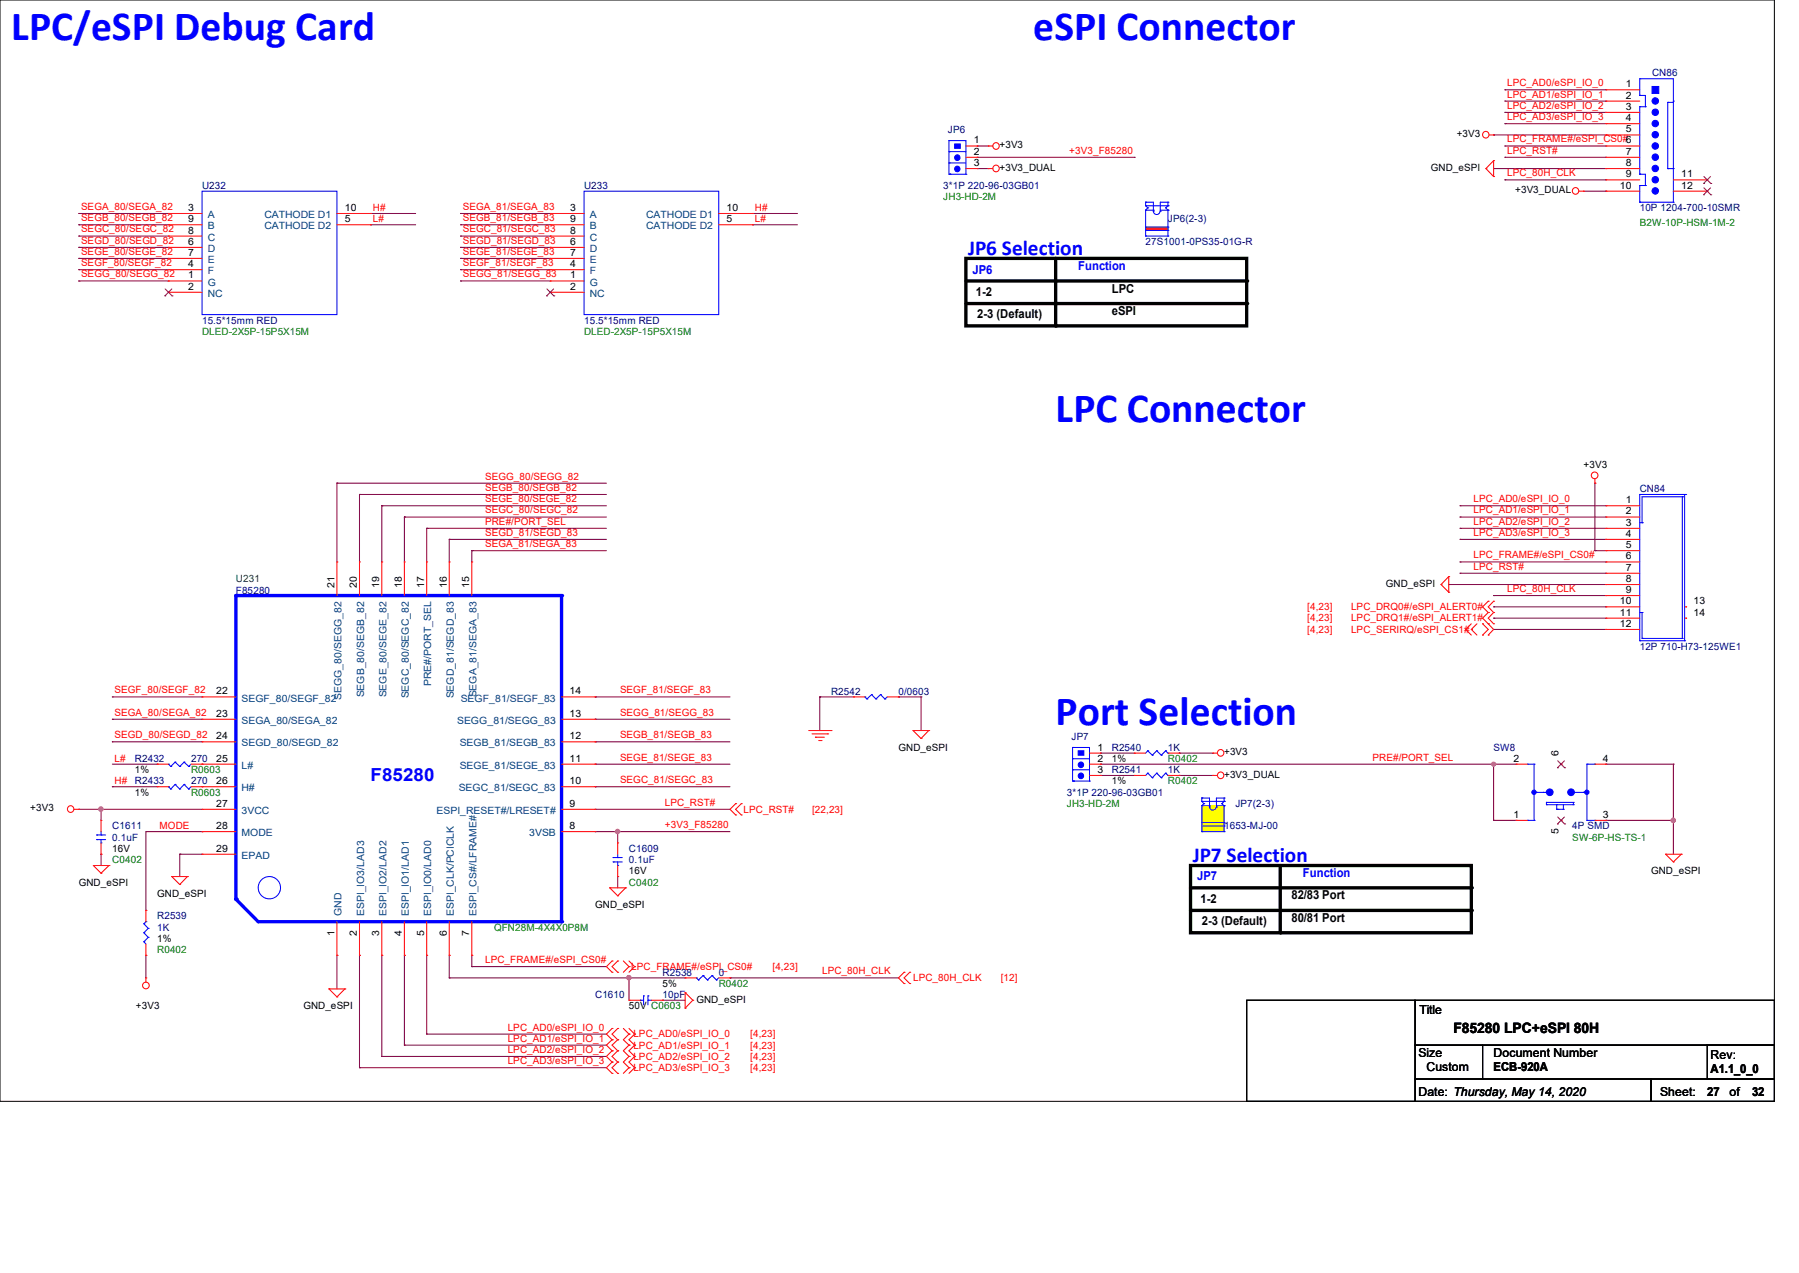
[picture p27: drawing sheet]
<svg xmlns="http://www.w3.org/2000/svg" width="297mm" height="210mm" viewBox="0 0 297 210" stroke-linecap="round" stroke-linejoin="round" font-family="sans-serif">
<defs><g id="words">
<g font-size="6.9" fill="#00f">
<text x="1.9" y="6.5">LPC/eSPI Debug Card</text>
<text x="170.6" y="6.5">eSPI Connector</text>
<text x="174.3" y="69.6">LPC Connector</text>
<text x="174.3" y="119.6">Port Selection</text>
</g>
<g font-size="3.5" fill="#00f">
<text x="159.9" y="42.1">JP6 Selection</text>
<text x="196.9" y="142.2">JP7 Selection</text>
</g>
<text font-size="3" fill="#00f" x="61.2" y="128.8">F85280</text>
<text font-size="2.4" x="239.9" y="170.4">F85280 LPC+eSPI 80H</text>
<g font-size="2" fill="#00f">
<text x="160.6" y="45.1">JP6</text>
<text x="178" y="44.5">Function</text>
<text x="197.7" y="145.2">JP7</text>
<text x="215.1" y="144.7">Function</text>
</g>
<g font-size="2">
<text x="161.1" y="48.8">1-2</text>
<text x="161.3" y="52.5">2-3 (Default)</text>
<text x="183.6" y="48.3">LPC</text>
<text x="183.6" y="52">eSPI</text>
<text x="198.2" y="148.9">1-2</text>
<text x="213.2" y="148.4">82/83 Port</text>
<text x="198.4" y="152.7">2-3 (Default)</text>
<text x="213.2" y="152.1">80/81 Port</text>
<text x="234.4" y="167.3">Title</text>
<text x="234.2" y="174.3">Size</text>
<text x="235.5" y="176.7">Custom</text>
<text x="246.6" y="174.3">Document Number</text>
<text x="246.6" y="176.7">ECB-920A</text>
<text x="282.4" y="174.7">Rev:</text>
<text x="282.4" y="177">A1.1_0_0</text>
<text x="234.2" y="180.9">Date: Thursday, May 14, 2020</text>
<text x="274.1" y="180.9">Sheet:</text>
<text x="281.9" y="180.9">27</text>
<text x="285.5" y="180.8">of</text>
<text x="289.3" y="180.9">32</text>
</g>
<g font-size="1.7" fill="#f00">
<text x="248.8" y="14.2">LPC_AD0/eSPI_IO_0</text>
<text x="248.8" y="16.1">LPC_AD1/eSPI_IO_1</text>
<text x="248.8" y="17.9">LPC_AD2/eSPI_IO_2</text>
<text x="248.8" y="19.8">LPC_AD3/eSPI_IO_3</text>
<text x="248.8" y="23.5">LPC_FRAME#/eSPI_CS0#6</text>
<text x="176.5" y="25.4">+3V3_F85280</text>
<text x="248.8" y="25.4">LPC_RST#</text>
<text x="248.8" y="29.1">LPC_80H_CLK</text>
<text x="13.4" y="34.6">SEGA_80/SEGA_82</text>
<text x="61.6" y="34.8">H#</text>
<text x="76.4" y="34.6">SEGA_81/SEGA_83</text>
<text x="124.6" y="34.8">H#</text>
<text x="13.4" y="36.5">SEGB_80/SEGB_82</text>
<text x="13.4" y="38.4">SEGC_80/SEGC_82</text>
<text x="13.4" y="40.2">SEGD_80/SEGD_82</text>
<text x="61.6" y="36.7">L#</text>
<text x="76.4" y="36.5">SEGB_81/SEGB_83</text>
<text x="76.4" y="38.4">SEGC_81/SEGC_83</text>
<text x="76.4" y="40.2">SEGD_81/SEGD_83</text>
<text x="124.6" y="36.7">L#</text>
<text x="13.4" y="43.9">SEGF_80/SEGF_82</text>
<text x="13.4" y="42">SEGE_80/SEGE_82</text>
<text x="13.4" y="45.8">SEGG_80/SEGG_82</text>
<text x="76.4" y="43.9">SEGF_81/SEGF_83</text>
<text x="76.4" y="42">SEGE_81/SEGE_83</text>
<text x="76.4" y="45.8">SEGG_81/SEGG_83</text>
<text x="80.1" y="81">SEGB_80/SEGB_82</text>
<text x="80.1" y="82.8">SEGE_80/SEGE_82</text>
<text x="80.1" y="79.1">SEGG_80/SEGG_82</text>
<text x="243.3" y="82.8">LPC_AD0/eSPI_IO_0</text>
<text x="80.1" y="84.7">SEGC_80/SEGC_82</text>
<text x="80.1" y="88.4">SEGD_81/SEGD_83</text>
<text x="80.1" y="86.6">PRE#/PORT_SEL</text>
<text x="243.3" y="84.7">LPC_AD1/eSPI_IO_1</text>
<text x="243.3" y="86.6">LPC_AD2/eSPI_IO_2</text>
<text x="243.3" y="88.4">LPC_AD3/eSPI_IO_3</text>
<text x="80.1" y="90.3">SEGA_81/SEGA_83</text>
<text x="243.3" y="92.1">LPC_FRAME#/eSPI_CS0#</text>
<text x="243.3" y="94">LPC_RST#</text>
<text x="215.8" y="100.7">[4,23]</text>
<text x="223.1" y="100.7">LPC_DRQ0#/eSPI_ALERT0#</text>
<text x="248.8" y="97.7">LPC_80H_CLK</text>
<text x="215.8" y="102.5">[4,23]</text>
<text x="215.8" y="104.4">[4,23]</text>
<text x="223.1" y="102.5">LPC_DRQ1#/eSPI_ALERT1#</text>
<text x="223.1" y="104.4">LPC_SERIRQ/eSPI_CS1#</text>
<text x="18.9" y="114.4">SEGF_80/SEGF_82</text>
<text x="18.9" y="118.1">SEGA_80/SEGA_82</text>
<text x="102.4" y="114.4">SEGF_81/SEGF_83</text>
<text x="102.4" y="118.1">SEGG_81/SEGG_83</text>
<text x="18.9" y="121.8">SEGD_80/SEGD_82</text>
<text x="18.9" y="125.7">L#</text>
<text x="102.4" y="121.8">SEGB_81/SEGB_83</text>
<text x="102.4" y="125.5">SEGE_81/SEGE_83</text>
<text x="226.6" y="125.5">PRE#/PORT_SEL</text>
<text x="18.9" y="129.4">H#</text>
<text x="102.4" y="129.2">SEGC_81/SEGC_83</text>
<text x="26.3" y="136.8">MODE</text>
<text x="109.8" y="136.6">+3V3_F85280</text>
<text x="109.8" y="132.9">LPC_RST#</text>
<text x="122.8" y="134.1">LPC_RST#</text>
<text x="134.1" y="134.1">[22,23]</text>
<text x="80.1" y="158.9">LPC_FRAME#/eSPI_CS0#</text>
<text x="104.2" y="160">LPC_FRAME#/eSPI_CS0#</text>
<text x="127.6" y="160">[4,23]</text>
<text x="135.7" y="160.7">LPC_80H_CLK</text>
<text x="150.7" y="161.9">LPC_80H_CLK</text>
<text x="165.2" y="161.9">[12]</text>
<text x="83.8" y="170">LPC_AD0/eSPI_IO_0</text>
<text x="83.8" y="171.8">LPC_AD1/eSPI_IO_1</text>
<text x="83.8" y="173.7">LPC_AD2/eSPI_IO_2</text>
<text x="104.6" y="171.2">LPC_AD0/eSPI_IO_0</text>
<text x="104.6" y="173">LPC_AD1/eSPI_IO_1</text>
<text x="123.9" y="171.2">[4,23]</text>
<text x="123.9" y="173">[4,23]</text>
<text x="83.8" y="175.6">LPC_AD3/eSPI_IO_3</text>
<text x="104.6" y="174.8">LPC_AD2/eSPI_IO_2</text>
<text x="104.6" y="176.7">LPC_AD3/eSPI_IO_3</text>
<text x="123.9" y="174.8">[4,23]</text>
<text x="123.9" y="176.7">[4,23]</text>
</g>
<g font-size="1.7">
<text x="268.4" y="14.4">1</text>
<text x="268.4" y="16.3">2</text>
<text x="160.8" y="23.7">1</text>
<text x="240.5" y="22.6">+3V3</text>
<text x="268.4" y="18.1">3</text>
<text x="268.4" y="20">4</text>
<text x="268.4" y="21.8">5</text>
<text x="160.8" y="25.5">2</text>
<text x="160.8" y="27.4">3</text>
<text x="165" y="24.5">+3V3</text>
<text x="165" y="28.2">+3V3_DUAL</text>
<text x="236.2" y="28.2">GND_eSPI</text>
<text x="268.4" y="25.5">7</text>
<text x="268.4" y="27.4">8</text>
<text x="268.4" y="29.3">9</text>
<text x="277.6" y="29.3">11</text>
<text x="31.1" y="34.8">3</text>
<text x="56.9" y="34.8">10</text>
<text x="94.1" y="34.8">3</text>
<text x="120" y="34.8">10</text>
<text x="250.1" y="31.9">+3V3_DUAL</text>
<text x="267.5" y="31.1">10</text>
<text x="277.6" y="31.1">12</text>
<text x="31.1" y="36.7">9</text>
<text x="31.1" y="38.5">8</text>
<text x="31.1" y="40.4">6</text>
<text x="56.9" y="36.7">5</text>
<text x="94.1" y="36.7">9</text>
<text x="94.1" y="38.5">8</text>
<text x="94.1" y="40.4">6</text>
<text x="120" y="36.7">5</text>
<text x="31.1" y="42.2">7</text>
<text x="31.1" y="44.1">4</text>
<text x="31.1" y="45.9">1</text>
<text x="31.1" y="47.8">2</text>
<text x="94.1" y="42.2">7</text>
<text x="94.1" y="44.1">4</text>
<text x="94.1" y="45.9">1</text>
<text x="94.1" y="47.8">2</text>
<text x="261.4" y="77.1">+3V3</text>
<text x="268.4" y="83">1</text>
<text x="268.4" y="86.7">3</text>
<text x="268.4" y="88.6">4</text>
<text x="268.4" y="84.9">2</text>
<text x="268.4" y="90.4">5</text>
<text x="268.4" y="94.1">7</text>
<text x="268.4" y="92.3">6</text>
<text x="55.2" y="96.9" transform="rotate(-90 55.2 96.9)">21</text>
<text x="58.9" y="96.9" transform="rotate(-90 58.9 96.9)">20</text>
<text x="62.6" y="96.9" transform="rotate(-90 62.6 96.9)">19</text>
<text x="66.3" y="96.9" transform="rotate(-90 66.3 96.9)">18</text>
<text x="70" y="96.9" transform="rotate(-90 70 96.9)">17</text>
<text x="73.7" y="96.9" transform="rotate(-90 73.7 96.9)">16</text>
<text x="77.5" y="96.9" transform="rotate(-90 77.5 96.9)">15</text>
<text x="228.8" y="96.8">GND_eSPI</text>
<text x="267.5" y="99.7">10</text>
<text x="267.5" y="101.6">11</text>
<text x="268.4" y="97.8">9</text>
<text x="268.4" y="96">8</text>
<text x="279.6" y="99.7">13</text>
<text x="279.6" y="101.6">14</text>
<text x="267.5" y="103.4">12</text>
<text x="35.7" y="114.6">22</text>
<text x="35.7" y="118.2">23</text>
<text x="94" y="118.2">13</text>
<text x="94" y="114.6">14</text>
<text x="35.7" y="122">24</text>
<text x="35.7" y="125.6">25</text>
<text x="94" y="125.6">11</text>
<text x="94" y="122">12</text>
<text x="148.3" y="123.9">GND_eSPI</text>
<text x="181.2" y="123.8">1</text>
<text x="181.2" y="125.6">2</text>
<text x="183.6" y="125.7">1%</text>
<text x="202.1" y="124.6">+3V3</text>
<text x="249.9" y="125.6">2</text>
<text x="257.3" y="124.8" transform="rotate(-90 257.3 124.8)">6</text>
<text x="264.6" y="125.6">4</text>
<text x="22.3" y="127.6">1%</text>
<text x="22.3" y="131.3">1%</text>
<text x="35.7" y="129.4">26</text>
<text x="94" y="129.4">10</text>
<text x="181.2" y="127.5">3</text>
<text x="183.6" y="129.4">1%</text>
<text x="202.1" y="128.3">+3V3_DUAL</text>
<text x="5" y="133.9">+3V3</text>
<text x="35.7" y="133.1">27</text>
<text x="35.7" y="136.8">28</text>
<text x="94" y="136.8">8</text>
<text x="94" y="133.1">9</text>
<text x="249.9" y="134.9">1</text>
<text x="257.3" y="137.6" transform="rotate(-90 257.3 137.6)">5</text>
<text x="264.6" y="134.9">3</text>
<text x="18.5" y="140.5">16V</text>
<text x="35.7" y="140.5">29</text>
<text x="13" y="146.1">GND_eSPI</text>
<text x="25.9" y="148">GND_eSPI</text>
<text x="98.3" y="149.8">GND_eSPI</text>
<text x="103.8" y="144.3">16V</text>
<text x="272.6" y="144.3">GND_eSPI</text>
<text x="25.9" y="155.4">1%</text>
<text x="55.2" y="154.3" transform="rotate(-90 55.2 154.3)">1</text>
<text x="58.9" y="154.3" transform="rotate(-90 58.9 154.3)">2</text>
<text x="62.6" y="154.3" transform="rotate(-90 62.6 154.3)">3</text>
<text x="66.3" y="154.3" transform="rotate(-90 66.3 154.3)">4</text>
<text x="70" y="154.3" transform="rotate(-90 70 154.3)">5</text>
<text x="73.7" y="154.3" transform="rotate(-90 73.7 154.3)">6</text>
<text x="77.5" y="154.3" transform="rotate(-90 77.5 154.3)">7</text>
<text x="22.4" y="166.5">+3V3</text>
<text x="50.1" y="166.5">GND_eSPI</text>
<text x="103.8" y="166.5">50V C0603</text>
<text x="109.4" y="162.8">5%</text>
<text x="115" y="165.4">GND_eSPI</text>
</g>
<g font-size="1.7" fill="#000080">
<text x="272.7" y="12.6">CN86</text>
<text x="156.5" y="21.9">JP6</text>
<text x="33.4" y="31.2">U232</text>
<text x="96.4" y="31.2">U233</text>
<text x="155.7" y="31.2">3*1P 220-96-03GB01</text>
<text x="270.7" y="34.8">10P 1204-700-10SMR</text>
<text x="189.1" y="40.4">27S1001-0PS35-01G-R</text>
<text x="192.8" y="36.7">JP6(2-3)</text>
<text x="33.4" y="53.4">15.5*15mm RED</text>
<text x="96.4" y="53.4">15.5*15mm RED</text>
<text x="270.7" y="81.2">CN84</text>
<text x="38.9" y="97.9">F85280</text>
<text x="270.7" y="107.2">12P 710-H73-125WE1</text>
<text x="137.2" y="114.6">R2542</text>
<text x="148.3" y="114.6">0/0603</text>
<text x="22.3" y="125.7">R2432</text>
<text x="31.5" y="125.7">270</text>
<text x="176.9" y="122">JP7</text>
<text x="183.6" y="123.9">R2540</text>
<text x="192.8" y="123.9">1K</text>
<text x="246.6" y="123.9">SW8</text>
<text x="22.3" y="129.4">R2433</text>
<text x="31.5" y="129.4">270</text>
<text x="176.1" y="131.3">3*1P 220-96-03GB01</text>
<text x="183.6" y="127.6">R2541</text>
<text x="192.8" y="127.6">1K</text>
<text x="18.5" y="136.8">C1611</text>
<text x="202.1" y="136.8">1653-MJ-00</text>
<text x="204" y="133.1">JP7(2-3)</text>
<text x="259.6" y="136.8">4P SMD</text>
<text x="18.5" y="138.7">0.1uF</text>
<text x="103.8" y="140.5">C1609</text>
<text x="103.8" y="142.4">0.1uF</text>
<text x="25.9" y="151.7">R2539</text>
<text x="25.9" y="153.5">1K</text>
<text x="109.4" y="161">R2538</text>
<text x="118.7" y="161">0</text>
<text x="98.3" y="164.6">C1610</text>
<text x="109.4" y="164.6">10pF</text>
</g>
<g font-size="1.7" fill="#004080">
<text x="34.3" y="36">A</text>
<text x="43.6" y="36">CATHODE D1</text>
<text x="97.4" y="36">A</text>
<text x="106.7" y="36">CATHODE D1</text>
<text x="34.3" y="37.8">B</text>
<text x="34.3" y="39.7">C</text>
<text x="34.3" y="41.6">D</text>
<text x="43.6" y="37.8">CATHODE D2</text>
<text x="97.4" y="37.8">B</text>
<text x="97.4" y="39.7">C</text>
<text x="97.4" y="41.6">D</text>
<text x="106.7" y="37.8">CATHODE D2</text>
<text x="34.3" y="43.4">E</text>
<text x="34.3" y="45.3">F</text>
<text x="34.3" y="47.1">G</text>
<text x="97.4" y="43.4">E</text>
<text x="97.4" y="45.3">F</text>
<text x="97.4" y="47.1">G</text>
<text x="34.3" y="49">NC</text>
<text x="97.4" y="49">NC</text>
<text x="71.2" y="113.2" transform="rotate(-90 71.2 113.2)">PRE#/PORT_SEL</text>
<text x="39.9" y="115.7">SEGF_80/SEGF_82</text>
<text x="39.9" y="119.4">SEGA_80/SEGA_82</text>
<text x="56.4" y="115.5" transform="rotate(-90 56.4 115.5)">SEGG_80/SEGG_82</text>
<text x="60.1" y="115.1" transform="rotate(-90 60.1 115.1)">SEGB_80/SEGB_82</text>
<text x="63.8" y="115.1" transform="rotate(-90 63.8 115.1)">SEGE_80/SEGE_82</text>
<text x="67.5" y="115.2" transform="rotate(-90 67.5 115.2)">SEGC_80/SEGC_82</text>
<text x="74.9" y="115.2" transform="rotate(-90 74.9 115.2)">SEGD_81/SEGD_83</text>
<text x="75.5" y="119.4">SEGG_81/SEGG_83</text>
<text x="76.1" y="115.7">SEGF_81/SEGF_83</text>
<text x="78.7" y="115.1" transform="rotate(-90 78.7 115.1)">SEGA_81/SEGA_83</text>
<text x="39.9" y="123.1">SEGD_80/SEGD_82</text>
<text x="75.9" y="123.1">SEGB_81/SEGB_83</text>
<text x="39.9" y="126.8">L#</text>
<text x="39.9" y="130.6">H#</text>
<text x="75.7" y="130.6">SEGC_81/SEGC_83</text>
<text x="75.9" y="126.8">SEGE_81/SEGE_83</text>
<text x="39.9" y="134.3">3VCC</text>
<text x="39.9" y="138">MODE</text>
<text x="72.1" y="134.3">ESPI_RESET#/LRESET#</text>
<text x="87.4" y="138">3VSB</text>
<text x="39.9" y="141.7">EPAD</text>
<text x="56.4" y="151.1" transform="rotate(-90 56.4 151.1)">GND</text>
<text x="60.1" y="151.1" transform="rotate(-90 60.1 151.1)">ESPI_IO3/LAD3</text>
<text x="63.8" y="151.1" transform="rotate(-90 63.8 151.1)">ESPI_IO2/LAD2</text>
<text x="67.5" y="151.1" transform="rotate(-90 67.5 151.1)">ESPI_IO1/LAD1</text>
<text x="71.2" y="151.1" transform="rotate(-90 71.2 151.1)">ESPI_IO0/LAD0</text>
<text x="74.9" y="151.1" transform="rotate(-90 74.9 151.1)">ESPI_CLK/PCICLK</text>
<text x="78.7" y="151.1" transform="rotate(-90 78.7 151.1)">ESPI_CS#/LFRAME#</text>
</g>
<g font-size="1.7" fill="#008000">
<text x="155.7" y="33">JH3-HD-2M</text>
<text x="270.7" y="37.3">B2W-10P-HSM-1M-2</text>
<text x="33.4" y="55.2">DLED-2X5P-15P5X15M</text>
<text x="96.4" y="55.2">DLED-2X5P-15P5X15M</text>
<text x="192.8" y="125.7">R0402</text>
<text x="31.5" y="127.6">R0603</text>
<text x="31.5" y="131.3">R0603</text>
<text x="192.8" y="129.4">R0402</text>
<text x="176.1" y="133.1">JH3-HD-2M</text>
<text x="18.5" y="142.4">C0402</text>
<text x="259.6" y="138.7">SW-6P-HS-TS-1</text>
<text x="103.8" y="146.1">C0402</text>
<text x="81.6" y="153.5">QFN28M-4X4X0P8M</text>
<text x="25.9" y="157.2">R0402</text>
<text x="118.7" y="162.8">R0402</text>
</g>
<text font-size="1.7" fill="#004040" x="38.9" y="96.1">U231</text>
</g></defs>
<path d="M0 0h292.9v181.7h-292.9zM205.8 165h27.8v16.7h-27.8zM233.6 172.4h11.2v5.6h-11.2zM233.6 178h39v3.7h-39zM233.6 165h59.3v7.4h-59.3zM244.8 172.4h48.1v5.6h-48.1zM272.6 178h20.3v3.7h-20.3zM281.9 172.4h11v5.6h-11z" fill="none" stroke="#000" stroke-width=".17"/>
<path d="M159.5 42.6h46.3v11.2h-46.3zM159.5 46.4h46.3M159.5 50.1h46.3M174.3 42.6v11.2M196.6 142.8h46.3v11.1h-46.3zM196.6 146.5h46.3M196.6 150.2h46.3M211.4 142.8v11.1" fill="none" stroke="#000" stroke-width=".55"/>
<g fill="#000">
<circle cx="174.3" cy="53.8" r=".28"/>
<circle cx="205.8" cy="46.4" r=".28"/>
<circle cx="205.8" cy="50.1" r=".28"/>
<circle cx="211.4" cy="153.9" r=".28"/>
<circle cx="242.9" cy="146.5" r=".28"/>
<circle cx="242.9" cy="150.2" r=".28"/>
</g>
<path d="M189.1 37.5h3.7v.5h-3.7z" fill-rule="evenodd" fill="#f00" stroke="#f00" stroke-width=".17"/>
<path d="M198.4 132.9h3.7v4.3h-3.7z" fill-rule="evenodd" fill="#ff0" stroke="#ff0" stroke-width=".17"/>
<g fill="none" stroke="#800040" stroke-width=".17">
<path d="M248.5 14.8h.1M248.5 16.7h.1M248.5 18.5h.1M248.5 14.8h16.6M248.5 16.7h16.6M248.5 18.5h16.6M13 37.1h.1M13 35.2h.1M13 38.9h.1M13 37.1h14.8M13 35.2h14.8M13 38.9h14.8"/>
<path d="M61.2 35.2h.1M61.2 37.1h.1M61.2 37.1h7.4M61.2 35.2h7.4M76 37.1h.1M76 38.9h.1M76 35.2h.1M76 37.1h14.8M76 35.2h14.8M76 38.9h14.8M124.2 37.1h.1M124.2 35.2h.1"/>
<path d="M124.2 37.1h7.5M124.2 35.2h7.5M161.3 27.8h.1M161.3 24.1h.1M161.3 24.1h1.9M161.3 26h26M161.3 27.8h1.9M187.3 26h.1M246.6 22.3h.1M246.6 27.8h.1M246.6 22.3h18.5M246.6 27.8h18.5"/>
<path d="M248.5 20.4h.1M248.5 24.1h.1M248.5 26h.1M248.5 29.7h.1M248.5 20.4h16.6M248.5 24.1h16.6M248.5 26h16.6M248.5 29.7h16.6M261.5 31.5h3.6M265.1 31.5h.1M13 44.5h.1M13 40.8h.1"/>
<path d="M13 42.6h.1M13 46.4h.1M13 44.5h14.8M13 40.8h14.8M13 42.6h14.8M13 46.4h14.8M76 44.5h.1M76 40.8h.1M76 42.6h.1M76 46.4h.1M76 44.5h14.8M76 40.8h14.8"/>
<path d="M76 42.6h14.8M76 46.4h14.8M55.6 79.7h.1M55.6 79.7v13M55.6 79.7h44.5M263.3 79.7h.1M263.3 79.7v11.1M59.4 81.6h.1M59.4 81.6v11.1M59.4 81.6h40.7M63 83.4h.1M63 83.4v9.3"/>
<path d="M63 83.4h37.1M66.8 85.3h.1M66.8 85.3v7.4M66.8 85.3h33.3M70.4 87.2h.1M70.4 87.2v5.5M70.4 87.2h29.7M74.2 89h.1M74.2 89v3.7M74.2 89h25.9M77.9 90.8h.1M77.9 90.8v1.9"/>
<path d="M77.9 90.8h22.2M239.2 96.4h.1M239.2 96.4h25.9M241 92.7h.1M241 94.6h.1M241 83.4h.1M241 85.3h.1M241 87.2h.1M241 89h.1M241 85.3h24.1M241 89h24.1M241 87.2h24.1"/>
<path d="M241 83.4h24.1M241 92.7h24.1M241 94.6h24.1M246.6 98.3h.1M246.6 98.3h18.5M263.3 90.8h.1M263.3 90.8h1.8M18.5 115h.1M18.5 118.7h.1M18.5 115h14.9M18.5 118.7h14.9M98.3 115h.1"/>
<path d="M98.3 118.7h.1M98.3 115h22.2M98.3 118.7h22.2M135.3 115h.1M135.3 115h5.6M135.3 115v5.5M148.3 115h.1M148.3 115h3.8M152.1 115h.1M152.1 115v5.5M246.6 103.8h.1M246.6 100.1h.1"/>
<path d="M246.6 102h.1M246.6 103.8h18.5M246.6 100.1h18.5M246.6 102h18.5M13 133.5h.1M13 133.5h20.4M16.7 133.5h.1M16.7 133.5v1.8M18.5 122.4h.1M18.5 129.8h.1M18.5 122.4h14.9M18.5 126.1h7.5"/>
<path d="M18.5 129.8h7.5M26 126.1h.1M33.4 137.2h.1M33.4 137.2h-9.3v13M98.3 137.2h.1M98.3 133.5h.1M98.3 122.4h.1M98.3 126.1h.1M98.3 129.8h.1M98.3 137.2h22.2M98.3 133.5h22.2M98.3 122.4h22.2"/>
<path d="M98.3 126.1h22.2M98.3 129.8h22.2M102 137.2h.1M102 137.2v1.9M181.7 126.1h.1M181.7 124.2h.1M181.7 127.9h.1M181.7 126.1h68.6M181.7 124.2h5.6M181.7 127.9h5.6M194.7 124.2h.1M194.7 127.9h.1"/>
<path d="M194.7 124.2h5.5M194.7 127.9h5.5M246.6 126.1h.1M246.6 135.3h.1M246.6 135.3h3.7M246.6 126.1v9.2M265.1 126.1h.1M265.1 135.3h.1M265.1 126.1h11.2M265.1 135.3h11.2M276.3 126.1h.1M276.3 135.3h.1"/>
<path d="M276.3 126.1v14.8M16.7 140.9h.1M16.7 140.9v1.9M24.1 150.2h.1M24.1 157.6h.1M24.1 157.6v3.7M29.7 140.9h.1M29.7 140.9v3.7M29.7 140.9h3.7M55.6 157.6h.1M55.6 157.6v5.6M59.4 157.6h.1"/>
<path d="M59.4 157.6v18.5M63 157.6h.1M63 157.6v16.7M66.8 157.6h.1M66.8 157.6v14.8M70.4 157.6h.1M70.4 157.6v13M74.2 157.6h.1M74.2 157.6v3.7M77.9 159.5h.1M77.9 157.6h.1M77.9 159.5h22.2"/>
<path d="M77.9 157.6v1.9M102 144.6h.1M102 144.6v1.9M59.4 176.1h.1M59.4 176.1h40.7M63 174.3h.1M63 174.3h37.1M66.8 172.4h.1M66.8 172.4h33.3M70.4 170.6h.1M70.4 170.6h29.7M74.2 161.3h.1"/>
<path d="M74.2 161.3h38.9M103.8 161.3h.1M103.8 161.3v3.7M109.4 165h.1M109.4 165h3.7M120.5 161.3h.1M120.5 161.3h27.8"/>
</g>
<g fill="#f0f" stroke="#f0f" stroke-width=".17">
<circle cx="102" cy="137.2" r=".36"/>
<circle cx="103.8" cy="161.3" r=".36"/>
<circle cx="16.7" cy="133.5" r=".36"/>
<circle cx="276.2" cy="135.3" r=".36"/>
<circle cx="246.6" cy="126.1" r=".33"/>
</g>
<g fill="none" stroke="#f00" stroke-width=".17">
<path d="M159.5 24.1h1.8M159.5 27.8h1.8M159.5 26h1.8M161.3 24.1h.1M161.3 26h.1M161.3 27.8h.1M163.2 24.1h.1M163.2 27.8h.1M163.2 24.1h.7M163.2 27.8h.7M245.3 27.8h.1M245.3 27.8l1.3 1.3"/>
<path d="M245.9 22.3h.7M246.6 22.3h.1M246.6 29.1h.1M246.6 26.5h.1M246.6 26.5v2.6M246.6 26.5l-1.3 1.3M260.7 31.5h.8M261.5 31.5h.1M263.3 79.7h.1M263.3 79v.7M237.9 96.4h.1M237.9 96.4l1.3 1.3"/>
<path d="M239.2 97.7h.1M239.2 95.1h.1M239.2 95.1v2.6M239.2 95.1l-1.3 1.3M245.7 99.2h.1M245.7 99.2l-.9 .9 .9 .9M246.6 99.2h.1M246.6 99.2l-.9 .9 .9 .9M265.1 87.2h.1M265.1 89h.1M265.1 90.8h.1M265.1 98.3h.1"/>
<path d="M265.1 85.3h.1M265.1 94.6h.1M265.1 96.4h.1M265.1 83.4h.1M265.1 92.7h.1M265.1 87.2h5.6M265.1 89h5.6M265.1 90.8h5.6M265.1 98.3h5.6M265.1 85.3h5.6M265.1 94.6h5.6M265.1 96.4h5.6"/>
<path d="M265.1 83.4h5.6M265.1 92.7h5.6M242 103.8h.1M242 103.8l.9 1M242.9 103.8h.1M242.9 103.8l.9 1M242.9 102.9l-.9 .9M243.8 102.9l-.9 .9M244.8 104.8h.1M244.8 102.9h.1M244.8 102.9l.9 .9-.9 1M245.7 101h.1"/>
<path d="M245.7 102.9h.1M245.7 104.8h.1M245.7 101l-.9 1 .9 .9M245.7 102.9l.9 .9-.9 1M246.6 101h.1M246.6 102.9h.1M246.6 101l-.9 1 .9 .9M265.1 100.1h.1M265.1 102h.1M265.1 103.8h.1M265.1 100.1h5.6M265.1 102h5.6"/>
<path d="M265.1 103.8h5.6M278.3 100.1h.1M278.3 102h.1M12.2 133.5h.8M13 133.5h.1M102 139.1h.1M102 139.1v1.8M121.5 132.6h.1M121.5 134.5h.1M121.5 132.6l-1 .9 1 1M122.4 134.5h.1M122.4 132.6h.1"/>
<path d="M122.4 132.6l-.9 .9 .9 1M133.5 120.5h3.7M134.1 121.1h2.6M134.6 121.6h.1M134.6 121.6h1.5M135.2 122.2h.4M135.6 122.2h.1M136.7 121.1h.1M137.2 120.5h.1M150.7 120.5h.1M150.7 120.5h2.6M150.7 120.5l1.4 1.3"/>
<path d="M152.1 121.8h.1M153.3 120.5h.1M153.3 120.5l-1.2 1.3M179.9 127.9h1.8M179.9 124.2h1.8M179.9 126.1h1.8M181.7 124.2h.1M181.7 126.1h.1M181.7 127.9h.1M200.2 127.9h.1M200.2 124.2h.1M200.2 127.9h.8"/>
<path d="M200.2 124.2h.8M15.4 142.8h.1M15.4 142.8h2.6M15.4 142.8l1.3 1.3M16.7 144.1h.1M18 142.8h.1M18 142.8l-1.3 1.3M28.4 144.6h.1M28.4 144.6h2.5M28.4 144.6l1.3 1.3M29.7 145.9h.1M30.9 144.6h.1"/>
<path d="M30.9 144.6l-1.2 1.3M100.7 146.5h.1M100.7 146.5h2.6M100.7 146.5l1.3 1.3M101 158.5h.1M101 158.5l-.9 1 .9 .9M102 147.8h.1M102 158.5h.1M102 144.6h.1M102 158.5l-1 1 1 .9M102 142.8v1.8M102.9 158.5l.9 1"/>
<path d="M103.3 146.5h.1M103.3 146.5l-1.3 1.3M103.8 159.5h.1M103.8 159.5l-.9 .9M103.8 158.5l1 1M104.8 159.5h.1M104.8 159.5l-1 .9M275 140.9h.1M275 140.9h2.6M275 140.9l1.3 1.3M276.3 142.2h.1M277.6 140.9h.1"/>
<path d="M277.6 140.9l-1.3 1.3M24.1 161.3h.1M24.1 161.3v.8M54.3 163.2h.1M54.3 163.2h2.6M54.3 163.2l1.3 1.3M55.6 164.5h.1M56.9 163.2h.1M56.9 163.2l-1.3 1.3M101 169.7h.1M101 171.5h.1M101 173.4h.1"/>
<path d="M101 175.2h.1M101 177.1h.1M101 160.4h.1M101 169.7l-.9 .9 .9 .9M101 171.5l-.9 .9 .9 1M101 175.2l-.9 .9 .9 1M101 173.4l-.9 .9 .9 .9M102 171.5h.1M102 169.7h.1M102 173.4h.1M102 175.2h.1M102 177.1h.1"/>
<path d="M102 160.4h.1M102 169.7l-1 .9 1 .9M102 171.5l-1 .9 1 1M102 175.2l-1 .9 1 1M102 173.4l-1 .9 1 .9M102.9 169.7l.9 .9M103.8 170.6h.1M103.8 172.4h.1M103.8 174.3h.1M103.8 176.1h.1M103.8 170.6l-.9 .9 .9 .9M103.8 169.7l1 .9"/>
<path d="M103.8 174.3l-.9 .9 .9 .9M103.8 172.4l-.9 1 .9 .9M103.8 176.1l-.9 1M104.8 170.6h.1M104.8 172.4h.1M104.8 174.3h.1M104.8 176.1h.1M104.8 172.4l-1 1 1 .9M104.8 170.6l-1 .9 1 .9M104.8 174.3l-1 .9 1 .9M104.8 176.1l-1 1M113.1 163.7h.1"/>
<path d="M113.1 166.3h.1M113.1 163.7v2.6M113.1 163.7l1.3 1.3M114.4 165h.1M114.4 165l-1.3 1.3M149.3 160.4h.1M149.3 162.3h.1M149.3 160.4l-1 .9 1 1M150.2 162.3h.1M150.2 160.4h.1M150.2 160.4l-.9 .9 .9 1"/>
<circle cx="164.4" cy="24.1" r=".54"/>
<circle cx="164.4" cy="27.8" r=".54"/>
<circle cx="245.3" cy="22.2" r=".54"/>
<circle cx="260.1" cy="31.5" r=".54"/>
<circle cx="263.3" cy="78.4" r=".55"/>
<circle cx="11.7" cy="133.5" r=".54"/>
<circle cx="201.5" cy="124.2" r=".54"/>
<circle cx="201.5" cy="127.9" r=".54"/>
<circle cx="24.1" cy="162.6" r=".55"/>
</g>
<g fill="none" stroke="#00f" stroke-width=".17">
<path d="M156.7 23.2h.1M156.7 28.7h.1M156.7 25h.1M156.7 26.9h.1M156.7 23.2h2.8v5.5M156.7 23.2v5.5M156.7 25h2.8M156.7 26.9h2.8M156.7 28.7h2.8M156.8 28.7h.1M159.5 28.7h.1M270.7 81.6h.1"/>
<path d="M270.7 81.6h7.6M270.7 81.6v24.1M270.7 86.2h.4M271.1 86.2h.1M277.7 82h.1M277.7 82h-6.6v4.2M277.7 82v23.3M278.1 81.6v24.1M278.3 81.6h.1M270.7 105.7h.1M270.7 105.7h7.4M270.7 101h.4"/>
<path d="M271.1 101h.1M271.1 105.3h.1M271.1 101v4.3M271.1 105.3h6.6M277.7 105.3h.1M278.1 105.7h.1M177.1 123.3h.1M177.1 128.9h.1M177.1 125.2h.1M177.1 127h.1M177.1 123.3h2.8v5.6M177.1 123.3v5.6"/>
<path d="M177.1 125.2h2.8M177.1 127h2.8M177.1 128.9h2.8M177.2 128.9h.1M179.9 128.9h.1M198.4 137.2h.1M198.4 132.9h.1M198.4 132.2h.1M198.4 131.7h.1M198.4 135.7h3.7M198.4 136.3h3.7M198.4 132.2h3.7"/>
<path d="M198.4 132.9h1.3M198.4 131.7h1.3v1.4M198.4 137.2h3.7M198.4 131.7v.5M198.4 132.9v4.3M198.4 132.2l.4 .4M198.8 132.6h.1M198.8 132.6l-.4 .3M199.7 132.9h.1M199.7 133.1h.1M200.8 133.1a.55 .55 0 0 1-.6 .5 .55 .55 0 0 1-.5-.5M200.8 133.1h.1"/>
<path d="M200.8 132.9h1.3M201.7 132.6h.1M201.7 132.6l.4 .3M202.1 135.7h.1M202.1 136.3h.1M202.1 132.2h.1M202.1 132.9h.1M202.1 137.2h.1M202.1 131.7h.1M202.1 131.7h-1.3v1.4M202.1 131.7v.5M202.1 132.9v4.3"/>
<path d="M202.1 132.2l-.4 .4M101.2 142.2h.1M101.2 141.5h.1M101.2 142.2h1.5M101.2 141.5h1.5M102 142.8h.1M102 141.5h.1M102 140.9v.6M102 142.2v.6"/>
</g>
<g fill="#00f" stroke="#00f" stroke-width=".17">
<path d="M157.6 23.7h.9v.8h-.9z" fill-rule="evenodd"/>
<path d="M178 123.9h.9v.7h-.9z" fill-rule="evenodd"/>
<circle cx="158" cy="26" r=".46"/>
<circle cx="158" cy="27.9" r=".46"/>
<circle cx="178.4" cy="126.2" r=".46"/>
<circle cx="178.4" cy="128" r=".46"/>
</g>
<path d="M38.9 148.3l3.7 3.8" fill="none" stroke="#00f" stroke-width=".55"/>
<circle cx="38.9" cy="148.3" r=".28" fill="#00f"/>
<circle cx="44.5" cy="146.5" r="1.84" fill="none" stroke="#00f" stroke-width=".17"/>
<path d="M38.9 98.3v50" fill="none" stroke="#00f" stroke-width=".55"/>
<circle cx="38.9" cy="148.3" r=".28" fill="#00f"/>
<path d="M42.6 152.1h50.1" fill="none" stroke="#00f" stroke-width=".55"/>
<circle cx="92.7" cy="152.1" r=".28" fill="#00f"/>
<path d="M92.7 98.3v53.8" fill="none" stroke="#00f" stroke-width=".55"/>
<circle cx="92.7" cy="98.3" r=".28" fill="#00f"/>
<path d="M38.9 98.3h53.8" fill="none" stroke="#00f" stroke-width=".55"/>
<circle cx="38.9" cy="98.3" r=".28" fill="#00f"/>
<g fill="none" stroke="#f00" stroke-width=".17">
<path d="M265.1 14.8h.1M265.1 16.7h.1M265.1 18.5h.1M265.1 14.8h5.6M265.1 16.7h5.6M265.1 18.5h5.6M27.8 35.2h.1M27.8 37.1h.1M27.8 38.9h.1M27.8 35.2h5.6M27.8 37.1h5.6M27.8 38.9h5.6"/>
<path d="M55.6 35.2h5.6M55.6 37.1h5.6M61.2 35.2h.1M61.2 37.1h.1M90.8 35.2h.1M90.8 37.1h.1M90.8 38.9h.1M90.8 35.2h5.6M90.8 37.1h5.6M90.8 38.9h5.6M118.7 35.2h5.5M118.7 37.1h5.5"/>
<path d="M124.2 35.2h.1M124.2 37.1h.1M265.1 20.4h.1M265.1 22.3h.1M265.1 24.1h.1M265.1 26h.1M265.1 27.8h.1M265.1 29.7h.1M265.1 31.5h.1M265.1 20.4h5.6M265.1 22.3h5.6M265.1 24.1h5.6"/>
<path d="M265.1 26h5.6M265.1 27.8h5.6M265.1 29.7h5.6M265.1 31.5h5.6M276.3 29.7h5.6M276.3 31.5h5.6M281.9 29.7h.1M281.9 31.5h.1M27.8 40.8h.1M27.8 42.6h.1M27.8 44.5h.1M27.8 46.4h.1"/>
<path d="M27.8 48.2h.1M27.8 40.8h5.6M27.8 42.6h5.6M27.8 44.5h5.6M27.8 46.4h5.6M27.8 48.2h5.6M90.8 40.8h.1M90.8 42.6h.1M90.8 44.5h.1M90.8 46.4h.1M90.8 48.2h.1M90.8 40.8h5.6"/>
<path d="M90.8 42.6h5.6M90.8 44.5h5.6M90.8 46.4h5.6M90.8 48.2h5.6M55.6 92.7h.1M55.6 92.7v5.6M59.4 92.7h.1M59.4 92.7v5.6M63 92.7h.1M63 92.7v5.6M66.8 92.7h.1M66.8 92.7v5.6"/>
<path d="M70.4 92.7h.1M70.4 92.7v5.6M74.2 92.7h.1M74.2 92.7v5.6M77.9 92.7h.1M77.9 92.7v5.6M33.4 115h.1M33.4 118.7h.1M33.4 115h5.5M33.4 118.7h5.5M92.7 115h5.6M92.7 118.7h5.6"/>
<path d="M98.3 118.7h.1M98.3 115h.1M140.9 115h.1M140.9 115h1.9M146.5 115h1.8M148.3 115h.1M16.7 135.3h.1M16.7 135.3v1.9M16.7 139.1v1.8M26 126.1h.1M26 129.8h.1M26 126.1h1.8"/>
<path d="M26 129.8h1.8M31.5 126.1h7.4M31.5 129.8h7.4M33.4 122.4h.1M33.4 126.1h.1M33.4 129.8h.1M33.4 133.5h.1M33.4 137.2h.1M33.4 122.4h5.5M33.4 133.5h5.5M33.4 137.2h5.5M92.7 122.4h5.6"/>
<path d="M92.7 126.1h5.6M92.7 129.8h5.6M92.7 133.5h5.6M92.7 137.2h5.6M98.3 137.2h.1M98.3 133.5h.1M98.3 129.8h.1M98.3 126.1h.1M98.3 122.4h.1M187.3 124.2h.1M187.3 127.9h.1M187.3 124.2h1.8"/>
<path d="M187.3 127.9h1.8M192.8 124.2h1.9M192.8 127.9h1.9M194.7 124.2h.1M194.7 127.9h.1M250.3 135.3h.1M250.3 126.1h.1M250.3 126.1h1.9M250.3 135.3h1.9M257.7 126.1h.1M257.7 135.3h.1M263.3 126.1h1.8"/>
<path d="M263.3 135.3h1.8M265.1 135.3h.1M265.1 126.1h.1M16.7 140.9h.1M24.1 157.6h.1M24.1 150.2h.1M24.1 150.2v1.9M24.1 155.7v1.9M33.4 140.9h.1M33.4 140.9h5.5M55.6 157.6h.1M55.6 152.1v5.5"/>
<path d="M59.4 157.6h.1M59.4 152.1v5.5M63 157.6h.1M63 152.1v5.5M66.8 157.6h.1M66.8 152.1v5.5M70.4 157.6h.1M70.4 152.1v5.5M74.2 157.6h.1M74.2 152.1v5.5M77.9 157.6h.1M77.9 152.1v5.5"/>
<path d="M103.8 165h.1M103.8 165h1.9M107.5 165h1.9M109.4 165h.1M113.1 161.3h.1M113.1 161.3h1.9M118.7 161.3h1.8M120.5 161.3h.1"/>
</g>
<g fill="none" stroke="#00f" stroke-width=".17">
<path d="M270.7 13h.1M270.7 15.7h.1M270.7 17.6h.1M270.7 13h5.6v20.4M270.7 15.7h1v1.9M270.7 17.6h1M270.7 13v2.7M270.7 17.6v11.1M271.7 17.6h.1M275.3 16.9h.1M275.3 16.9h1M275.3 16.9v10.9"/>
<path d="M276.3 16.7h.1M33.4 31.5h22.2v20.4h-22.2zM96.4 31.5h22.3v20.4h-22.3zM189.1 38.9h.1M189.1 34.7h.1M189.1 34h.1M189.1 33.4h.1M189.1 33.4h1.3v1.4M189.1 37.5h3.7M189.1 38h3.7M189.1 34h3.7M189.1 34.7h1.3"/>
<path d="M189.1 38.9h3.7M189.1 33.4v.6M189.1 34.7v4.2M189.1 34l.4 .3M189.5 34.3h.1M189.5 34.3l-.4 .4M190.4 34.7h.1M190.4 34.8h.1M190.4 34.8a.55 .55 0 0 0 .6 .6 .55 .55 0 0 0 .5-.6M191.6 34.8h.1M191.6 34.7h1.2M192.4 34.3h.1"/>
<path d="M192.4 34.3l.4 .4M192.8 37.5h.1M192.8 38h.1M192.8 34h.1M192.8 34.7h.1M192.8 38.9h.1M192.8 33.4h.1M192.8 33.4h-1.2v1.4M192.8 33.4v.6M192.8 34.7v4.2M192.8 34l-.4 .3M270.7 33.4h.1"/>
<path d="M270.7 28.7h.1M270.7 30.6h.1M270.7 33.4h5.6M270.7 28.7h1v1.9M270.7 30.6v2.8M270.7 30.6h1M271.7 30.6h.1M275.3 27.8h.1M275.3 27.8h1M276.3 33.4h.1M276.3 27.8h.1M142.8 115h.1"/>
<path d="M142.8 115l.3 .3M143.1 115.3h.1M143.9 114.6h.1M143.9 114.6l-.8 .7M143.9 114.6l.7 .7M144.6 115.3h.1M145.4 114.6h.1M145.4 114.6l.7 .7M145.4 114.6l-.8 .7M146.1 115.3h.1M146.5 115l-.4 .3M16 138.5h.1"/>
<path d="M16 137.8h.1M16 138.5h1.4M16 137.8h1.4M16.7 139.1h.1M16.7 137.8h.1M16.7 137.2v.6M16.7 138.5v.6M27.8 126.1h.1M27.8 129.8h.1M27.8 126.1l.4 .3M27.8 129.8l.4 .4M28.2 126.4h.1"/>
<path d="M28.2 130.2h.1M28.9 125.7h.1M28.9 129.4h.1M28.9 125.7l-.7 .7M28.9 125.7l.8 .7M28.9 129.4l-.7 .8M28.9 129.4l.8 .8M29.7 126.4h.1M29.7 130.2h.1M30.4 125.7h.1M30.4 129.4h.1M30.4 125.7l.8 .7"/>
<path d="M30.4 125.7l-.7 .7M30.4 129.4l.8 .8M30.4 129.4l-.7 .8M31.2 126.4h.1M31.2 130.2h.1M31.5 126.1l-.3 .3M31.5 129.8l-.3 .4M189.5 123.9h.1M189.5 127.6h.1M189.5 123.9l-.4 .3M189.5 123.9l.7 .7M189.5 127.6l-.4 .3"/>
<path d="M189.5 127.6l.7 .7M190.2 124.6h.1M190.2 128.3h.1M191 123.9h.1M191 127.6h.1M191 123.9l-.8 .7M191 123.9l.7 .7M191 127.6l-.8 .7M191 127.6l.7 .7M191.7 124.6h.1M191.7 128.3h.1M192.4 123.9h.1"/>
<path d="M192.4 127.6h.1M192.4 123.9l-.7 .7M192.4 123.9l.4 .3M192.4 127.6l-.7 .7M192.4 127.6l.4 .3M192.8 124.2h.1M192.8 127.9h.1M252.2 135.3h.1M252.2 126.1h.1M252.2 135.3h1.1M252.2 126.1h1.1M253.3 135.3h.1"/>
<path d="M253.3 126.1h.1M253.3 126.1v4.2M253.3 131.1v4.2M253.7 130.7h.1M253.7 130.7h1.6M254.8 130.7h.1M255.1 130.7h.1M255.3 132.8h.1M255.3 132.4h.1M255.3 132.8h4.5M255.3 132.4h4.5M255.3 132.4v.4"/>
<path d="M257 133.5h.1M257 132.8h.1M257 133.5h1.1M257 132.8v.7M257.2 133.5h.1M258.1 133.5h.1M258.1 132.8v.7M259.8 132.4h.1M259.8 132.8h.1M259.8 130.7h1.8M259.8 132.4v.4M261.5 130.7h.1"/>
<path d="M262 135.3h.1M262 126.1h.1M262 135.3h1.3M262 126.1h1.3M262 126.1v4.2M262 131.1v4.2M263.3 135.3h.1M263.3 126.1h.1M23.7 152.4h.1M23.7 155.4h.1M23.7 153.9h.1M23.7 152.4l.8 .8"/>
<path d="M23.7 155.4l.4 .3M23.7 153.9l.8 .7M24.1 152.1h.1M24.1 152.1l-.4 .3M24.5 154.6h.1M24.5 153.2h.1M24.5 154.6l-.8 .8M24.5 153.2l-.8 .7M105.7 165h.1M105.7 165h.6M106.3 164.3h.1M106.3 164.3v1.5"/>
<path d="M107 164.3h.1M107 165h.1M107 165h.5M107 164.3v1.5M115 161.3h.1M115 161.3l.3 .4M115.3 161.7h.1M116.1 161h.1M116.1 161l-.8 .7M116.1 161l.7 .7M116.8 161.7h.1M117.6 161h.1"/>
<path d="M117.6 161l.7 .7M117.6 161l-.8 .7M118.3 161.7h.1M118.7 161.3l-.4 .4"/>
</g>
<g fill="#00f" stroke="#00f" stroke-width=".17">
<path d="M272.8 14.3h1.1v1.1h-1.1z" fill-rule="evenodd"/>
<circle cx="273.3" cy="16.7" r=".53"/>
<circle cx="273.3" cy="18.5" r=".53"/>
<circle cx="273.3" cy="20.4" r=".53"/>
<circle cx="273.3" cy="22.2" r=".53"/>
<circle cx="273.3" cy="24.1" r=".53"/>
<circle cx="273.3" cy="25.9" r=".53"/>
<circle cx="273.3" cy="27.8" r=".53"/>
<circle cx="273.3" cy="29.7" r=".53"/>
<circle cx="273.3" cy="31.5" r=".53"/>
<circle cx="262" cy="130.7" r=".36"/>
<circle cx="259.4" cy="130.7" r=".55"/>
<circle cx="255.9" cy="130.7" r=".55"/>
<circle cx="253.3" cy="130.7" r=".36"/>
</g>
<g fill="none" stroke="#804000" stroke-width=".17">
<path d="M281.3 30.3h.1M281.3 32.1h.1M281.3 29.1l1.1 1.2M281.3 31l1.1 1.1M282.4 29.1l-1.1 1.2M282.4 31l-1.1 1.1M282.4 30.3h.1M282.4 32.1h.1M27.2 48.8h.1M27.3 47.7l1.1 1.1M28.4 47.7l-1.2 1.1M28.4 48.8h.1"/>
<path d="M90.3 48.8h.1M90.3 47.7l1.1 1.1M91.4 47.7l-1.1 1.1M91.4 48.8h.1M257.1 126.7h.1M257.1 135.9h.1M257.2 125.5l1.1 1.2M257.2 134.8l1.1 1.1M258.3 125.5l-1.2 1.2M258.3 134.8l-1.2 1.1M258.3 126.7h.1M258.3 135.9h.1"/>
</g>
<g fill="#f0f" stroke="#f0f" stroke-width=".17">
<circle cx="102" cy="137.2" r=".36"/>
<circle cx="103.8" cy="161.3" r=".36"/>
<circle cx="16.7" cy="133.5" r=".36"/>
<circle cx="276.2" cy="135.3" r=".36"/>
<circle cx="246.6" cy="126.1" r=".33"/>
</g>
<use href="#words"/>
</svg>
